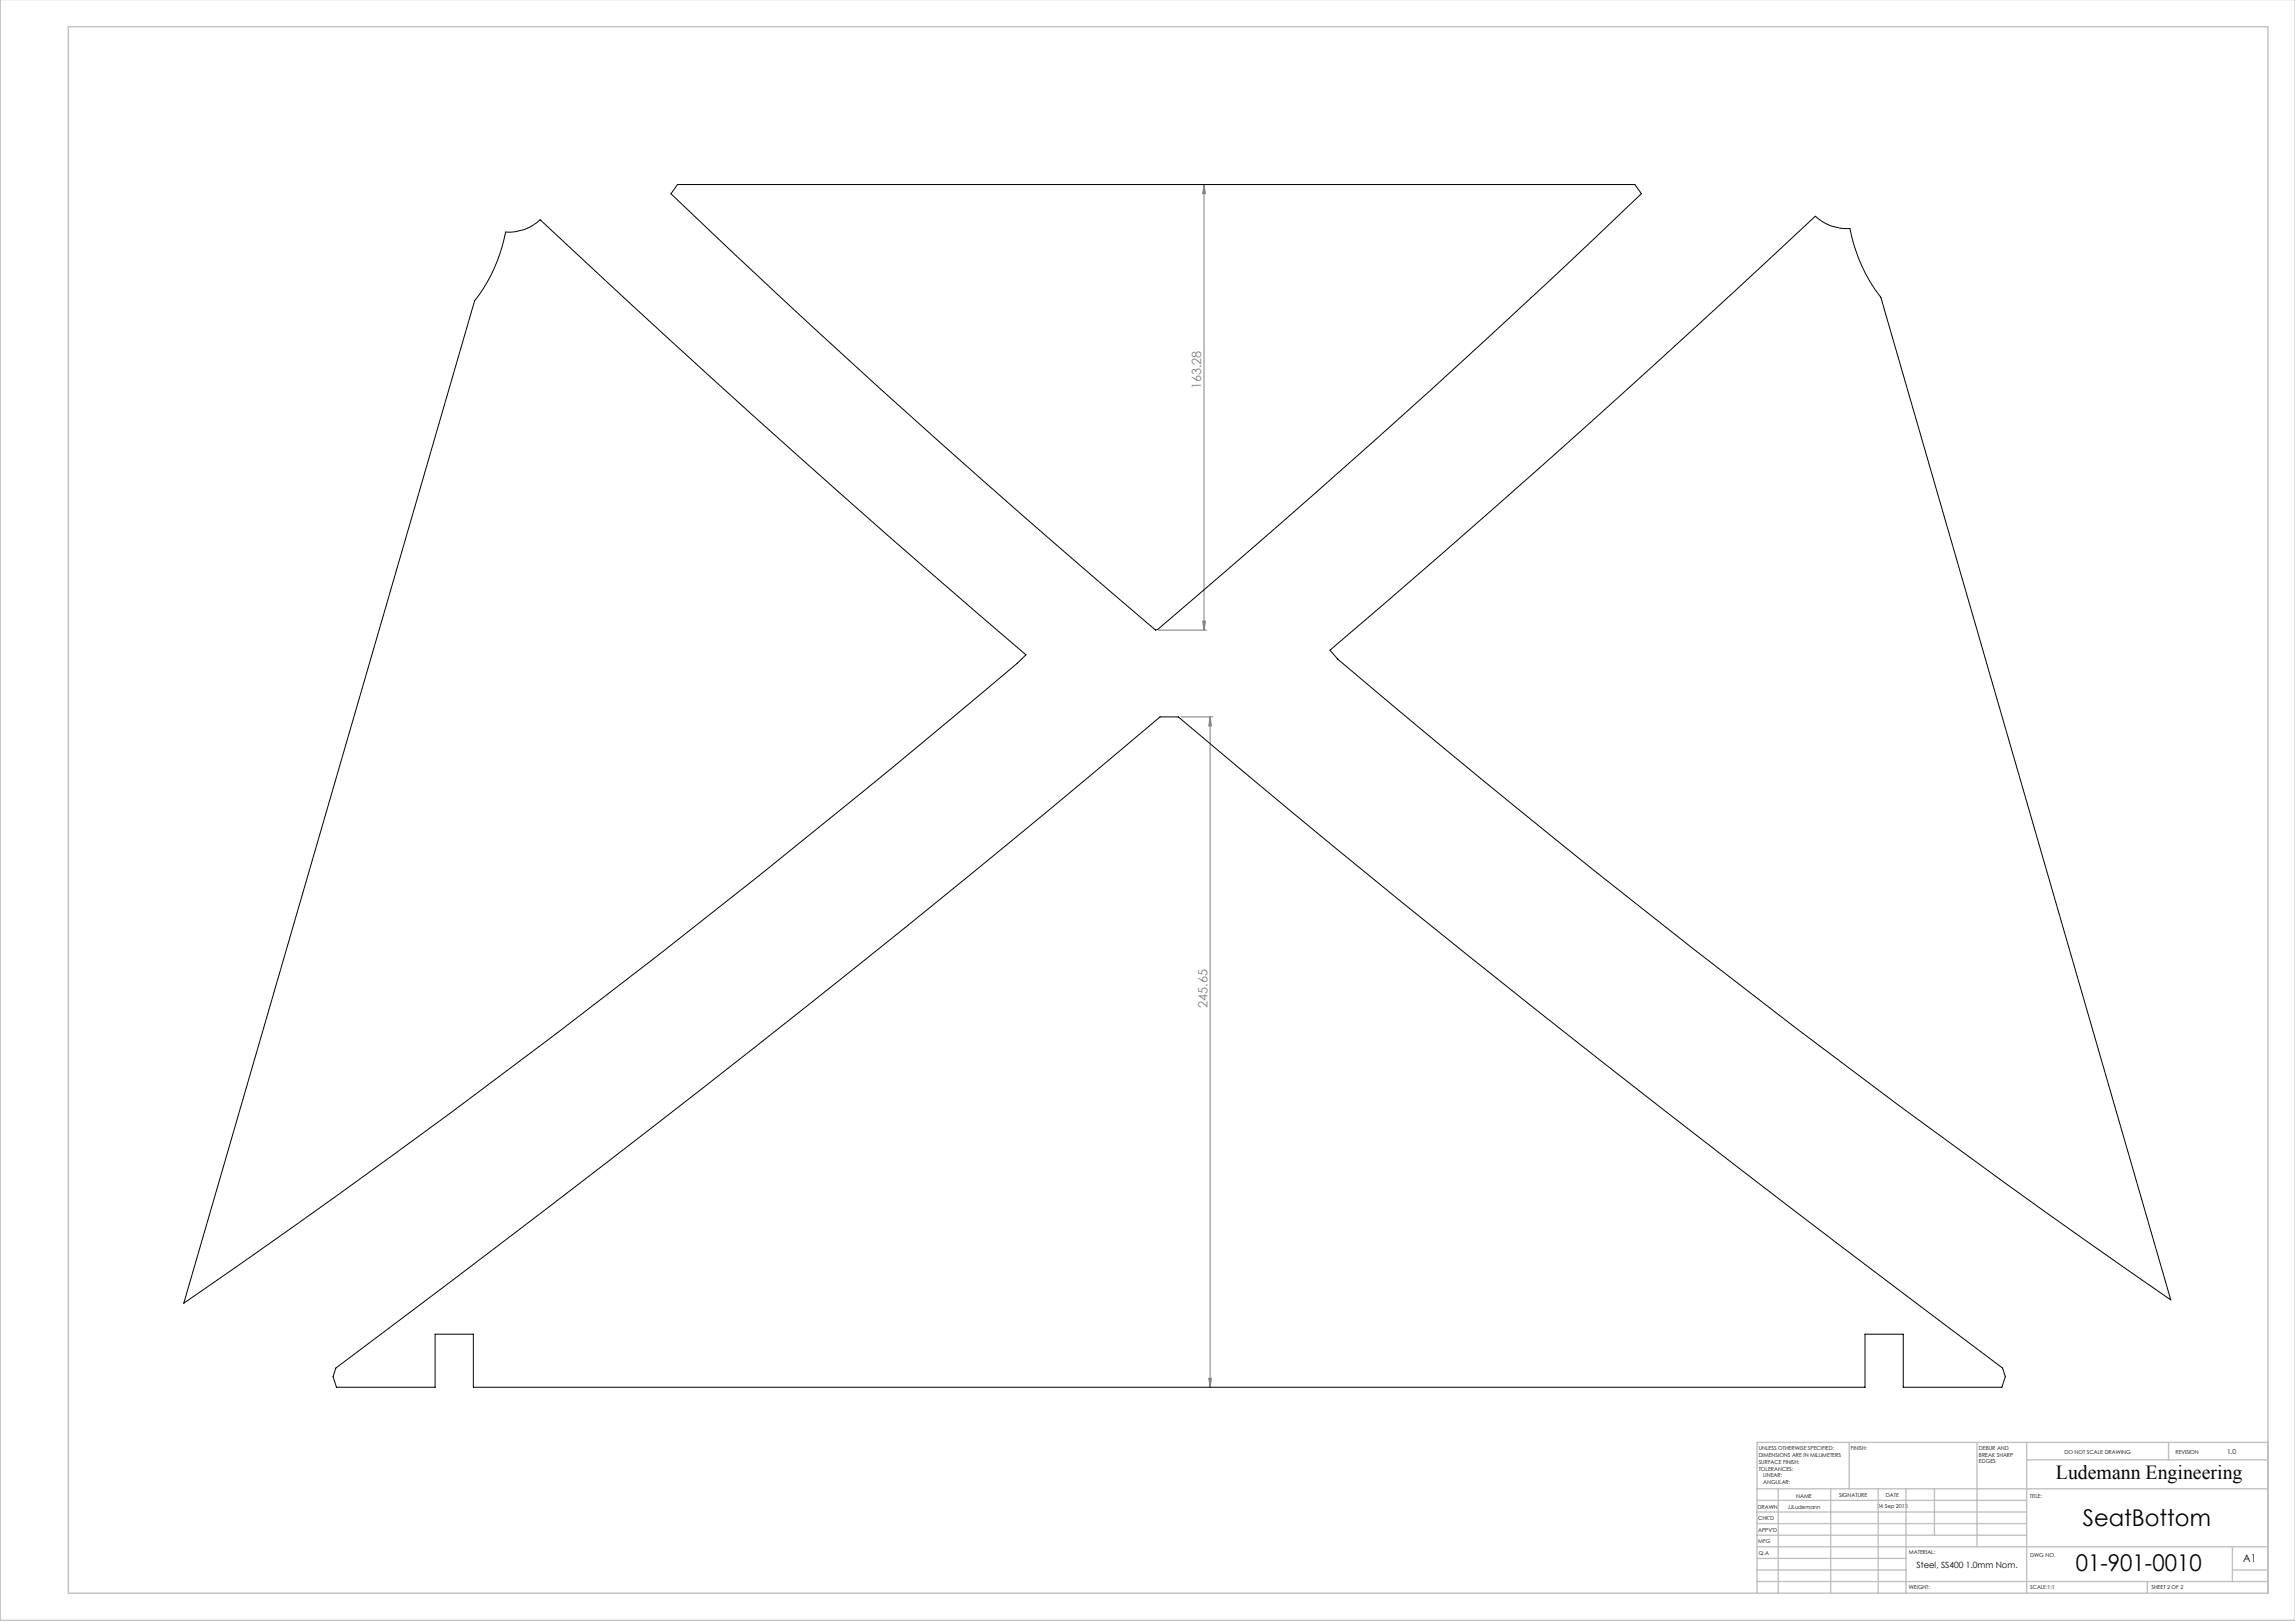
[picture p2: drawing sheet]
<svg xmlns="http://www.w3.org/2000/svg" width="841mm" height="594mm" viewBox="0 0 841 594" stroke-linecap="round" stroke-linejoin="round" font-family="sans-serif">
<defs><g id="words">
<g font-size="8.5">
<text x="763.2" y="559.1">SeatBottom</text>
<text x="760.7" y="575.5">01-901-0010</text>
</g>
<text font-size="7.3" x="753.4" y="541.9">Ludemann Engineering</text>
<g font-size="4.7" fill="#808080">
<text x="440.2" y="142.6" transform="rotate(-90 440.2 142.6)">163.28</text>
<text x="442.4" y="369.3" transform="rotate(-90 442.4 369.3)">245.65</text>
</g>
<text font-size="3.9" x="822" y="572.4">A1</text>
<text font-size="3.2" x="702.3" y="574.7">Steel, SS400 1.0mm Nom.</text>
<text font-size="2.5" x="816.1" y="532.9">1.0</text>
<g font-size="2">
<text x="644.5" y="531.4">UNLESS OTHERWISE SPECIFIED:</text>
<text x="644.5" y="533.9">DIMENSIONS ARE IN MILLIMETERS</text>
<text x="678.2" y="531.4">FINISH:</text>
<text x="725.2" y="531.3">DEBUR AND</text>
<text x="725.2" y="533.8">BREAK SHARP</text>
<text x="756.5" y="532.8">DO NOT SCALE DRAWING</text>
<text x="797.2" y="533">REVISION</text>
<text x="644.5" y="536.4">SURFACE FINISH:</text>
<text x="644.5" y="538.9">TOLERANCES:</text>
<text x="725.2" y="536.3">EDGES</text>
<text x="646.1" y="541.4">LINEAR:</text>
<text x="646.1" y="543.9">ANGULAR:</text>
<text x="658.2" y="548.8">NAME</text>
<text x="673.9" y="548.7">SIGNATURE</text>
<text x="691.1" y="548.7">DATE</text>
<text x="743.8" y="549">TITLE:</text>
<text x="644.1" y="552.9">DRAWN</text>
<text x="644.3" y="557.1">CHK'D</text>
<text x="655" y="552.9">JJLudemann</text>
<text x="687.9" y="552.7">24 Sep 2013</text>
<text x="644.3" y="561.2">APPV'D</text>
<text x="644.3" y="565.6">MFG</text>
<text x="644.5" y="569.9">Q.A</text>
<text x="699.5" y="569.3">MATERIAL:</text>
<text x="744" y="570.4">DWG NO.</text>
<text x="699.5" y="582.3">WEIGHT:</text>
<text x="744" y="582.4">SCALE:1:1</text>
<text x="788.4" y="582.4">SHEET 2 OF 2</text>
</g>
</g></defs>
<path d="M441.2 67.6l.5 3.3h-1zM441.2 67.6v163.3M424.5 230.9h17.7M440.7 227.6h1l-.5 3.3zM432.8 262.7h11.6M443.4 262.7l.5 3.3h-1zM443.4 262.7v245.6M442.9 505.1h1l-.5 3.2z" fill="none" stroke="#808080" stroke-width=".37"/>
<g fill="none" stroke="#c0c0c0" stroke-width=".5">
<path d="M.1 0v593.8h841M25 9.8h806.1v574h-806.1zM677.7 528.6v17M724.5 528.6v38.2M742.7 528.6v55.2M742.7 534.9h88.4M794.7 528.6v6.3M831.1 528.6h-187.2v55.2M643.9 545.6h187.2M643.9 558.3h98.8M643.9 554.1h98.8M643.9 549.8h98.8"/>
<path d="M651.7 545.6v38.2M670.8 545.6v38.2M688.3 545.6v38.2M698.5 545.6v38.2M708.9 545.6v17M643.9 579.5h187.2M643.9 562.6h98.8M643.9 575.3h54.6M643.9 571.1h54.6M643.9 566.8h187.2M786.9 579.5v4.3M818.1 575.3h13"/>
<path d="M818.1 566.8v12.7"/>
</g>
<g fill="#808080">
<path d="M443.4 262.7l.5 3.3h-1zM442.9 505.1h1l-.5 3.2z"/>
<path d="M440.7 227.6h1l-.5 3.3zM441.2 67.6l.5 3.3h-1z"/>
</g>
<path d="M248.3 67.6h350.8l2.4 3.4-25.1 23.9-29.9 27.8-43.6 39.4-49.6 43.6-29.1 25-.8 .2-47.8-41.2-31.5-27.9-21.9-19.7-37.4-34.4-38.9-36.7zM185.3 85a16.6 16.6 0 0 0 12.6-4.5l46.3 42.9 47.8 43.2 33.4 29.6 50.6 43.8-3.2 3-12.5 10.5-44.9 37.3-37 29.9-37.3 29.4-37.6 28.9-37.9 28.5-42.9 31.2-55.4 38.8 106.6-367.3a58.4 58.4 0 0 0 11.4-25.2zM487.4 238.3l40-34.5 53.4-47.2 42.3-38.4 42.1-39a16.7 16.7 0 0 0 12.7 4.5 59.3 59.3 0 0 0 11.3 25.2l106.3 367.4-45.8-32.1-53.4-38.7-37.9-28.6-37.5-28.9-37.3-29.4-41.4-33.6-52-43.5zM123 501.3l77.3-58.4 76.1-59 37.7-29.9 44.8-36.2 26.6-21.9 39.6-33.2h6.7l57.1 47.7 48.7 39.4 49.9 39.6 49.6 38.5 37.7 28.9 59 44.5 1 3.2-1.2 3.8h-36.2v-19.4h-14v19.4h-509.9v-19.4h-14v19.4h-36.2l-1.2-3.8z" fill="none" stroke="#000" stroke-width=".37"/>
<use href="#words"/>
</svg>
